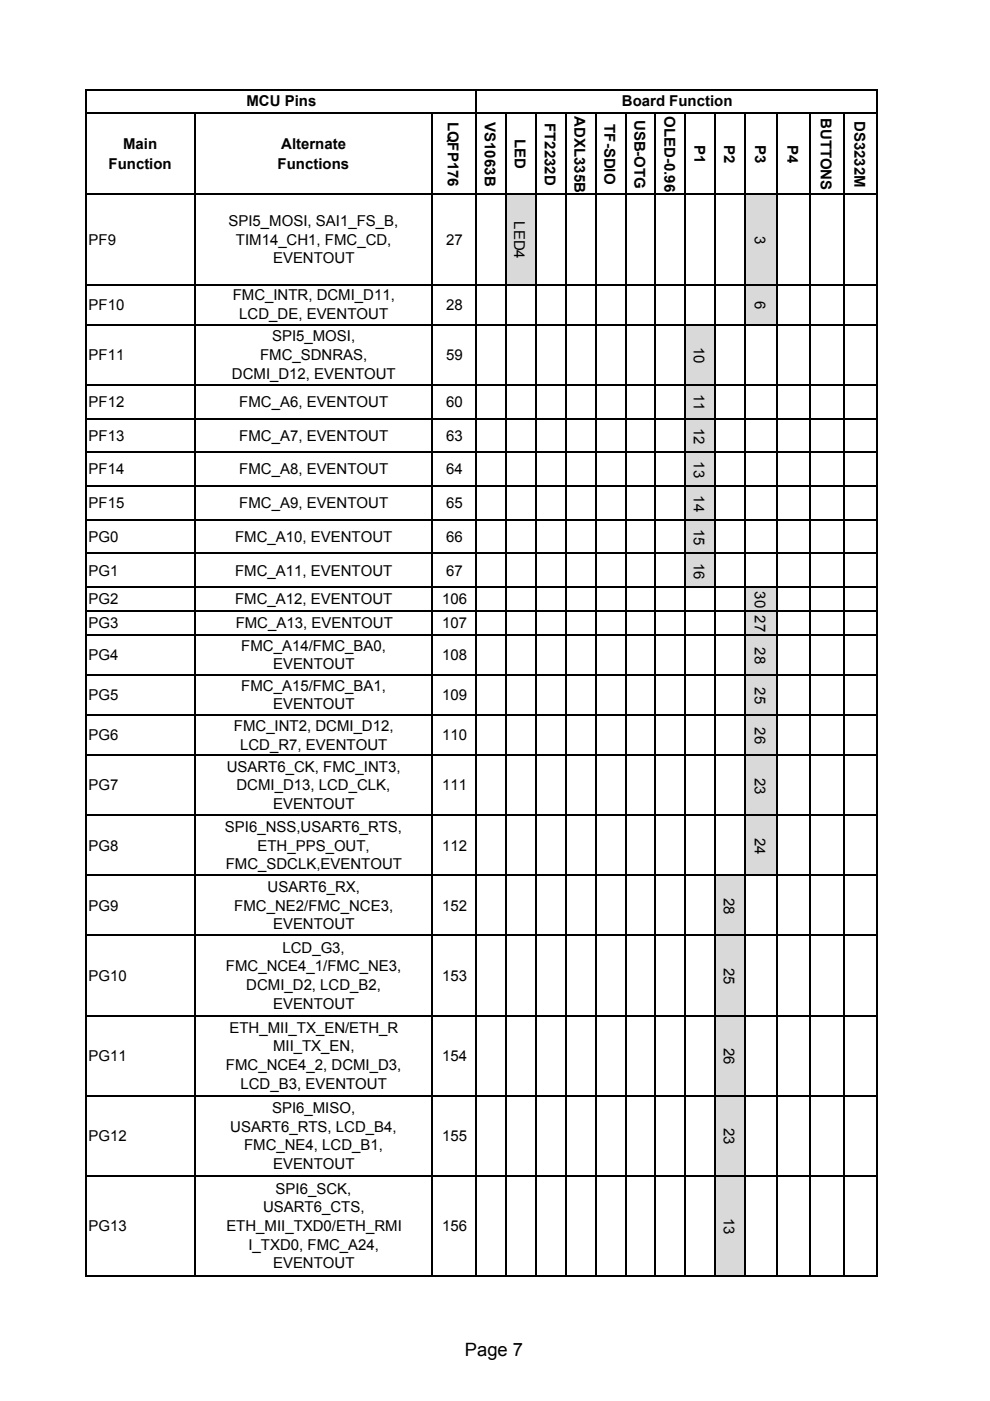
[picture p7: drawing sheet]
<svg xmlns="http://www.w3.org/2000/svg" width="210mm" height="297mm" viewBox="0 0 210 297" stroke-linecap="round" stroke-linejoin="round" font-family="sans-serif">
<defs><g id="words">
<text font-size="3.9" x="98.6" y="287.6">Page 7</text>
<g font-size="3.2">
<text x="52.3" y="22.5">MCU Pins</text>
<text x="131.9" y="22.5">Board Function</text>
<text x="95" y="25.8" transform="rotate(90 95 25.8)">LQFP176</text>
<text x="102.8" y="25.9" transform="rotate(90 102.8 25.9)">VS1063B</text>
<text x="109.2" y="29.5" transform="rotate(90 109.2 29.5)">LED</text>
<text x="115.5" y="26" transform="rotate(90 115.5 26)">FT2232D</text>
<text x="121.9" y="24.6" transform="rotate(90 121.9 24.6)">ADXL335B</text>
<text x="128.2" y="26.3" transform="rotate(90 128.2 26.3)">TF-SDIO</text>
<text x="134.6" y="25.4" transform="rotate(90 134.6 25.4)">USB-OTG</text>
<text x="140.9" y="24.6" transform="rotate(90 140.9 24.6)">OLED-0.96</text>
<text x="174.1" y="25" transform="rotate(90 174.1 25)">BUTTONS</text>
<text x="181.3" y="25.6" transform="rotate(90 181.3 25.6)">DS3232M</text>
<text x="23" y="35.8">Function</text>
<text x="26.1" y="31.6">Main</text>
<text x="58.9" y="35.8">Functions</text>
<text x="59.6" y="31.6">Alternate</text>
<text x="147.3" y="30.7" transform="rotate(90 147.3 30.7)">P1</text>
<text x="153.6" y="30.7" transform="rotate(90 153.6 30.7)">P2</text>
<text x="160.2" y="30.7" transform="rotate(90 160.2 30.7)">P3</text>
<text x="167" y="30.7" transform="rotate(90 167 30.7)">P4</text>
<text x="48.5" y="47.9">SPI5_MOSI, SAI1_FS_B,</text>
<text x="109.1" y="46.9" transform="rotate(90 109.1 46.9)">LED4</text>
<text x="18.8" y="51.9">PF9</text>
<text x="50" y="51.9">TIM14_CH1, FMC_CD,</text>
<text x="94.7" y="51.9">27</text>
<text x="160.1" y="50" transform="rotate(90 160.1 50)">3</text>
<text x="57.9" y="55.8">EVENTOUT</text>
<text x="18.8" y="65.7">PF10</text>
<text x="49.4" y="63.7">FMC_INTR, DCMI_D11,</text>
<text x="94.7" y="65.7">28</text>
<text x="160.1" y="63.8" transform="rotate(90 160.1 63.8)">6</text>
<text x="50.8" y="67.6">LCD_DE, EVENTOUT</text>
<text x="18.8" y="76.3">PF11</text>
<text x="55.2" y="76.3">FMC_SDNRAS,</text>
<text x="57.7" y="72.4">SPI5_MOSI,</text>
<text x="94.7" y="76.3">59</text>
<text x="147.2" y="73.6" transform="rotate(90 147.2 73.6)">10</text>
<text x="49.2" y="80.3">DCMI_D12, EVENTOUT</text>
<text x="147.2" y="83.5" transform="rotate(90 147.2 83.5)">11</text>
<text x="18.8" y="86.3">PF12</text>
<text x="50.8" y="86.3">FMC_A6, EVENTOUT</text>
<text x="94.7" y="86.3">60</text>
<text x="18.8" y="93.4">PF13</text>
<text x="50.8" y="93.4">FMC_A7, EVENTOUT</text>
<text x="94.7" y="93.4">63</text>
<text x="147.2" y="90.7" transform="rotate(90 147.2 90.7)">12</text>
<text x="18.8" y="100.6">PF14</text>
<text x="50.8" y="100.6">FMC_A8, EVENTOUT</text>
<text x="94.7" y="100.6">64</text>
<text x="147.2" y="97.8" transform="rotate(90 147.2 97.8)">13</text>
<text x="18.8" y="107.7">PF15</text>
<text x="50.8" y="107.7">FMC_A9, EVENTOUT</text>
<text x="94.7" y="107.7">65</text>
<text x="147.2" y="105" transform="rotate(90 147.2 105)">14</text>
<text x="147.2" y="112.1" transform="rotate(90 147.2 112.1)">15</text>
<text x="18.8" y="114.9">PG0</text>
<text x="49.9" y="114.9">FMC_A10, EVENTOUT</text>
<text x="94.7" y="114.9">66</text>
<text x="147.2" y="119.3" transform="rotate(90 147.2 119.3)">16</text>
<text x="18.8" y="122">PG1</text>
<text x="49.9" y="122">FMC_A11, EVENTOUT</text>
<text x="94.7" y="122">67</text>
<text x="160.1" y="125.4" transform="rotate(90 160.1 125.4)">30</text>
<text x="18.8" y="128.1">PG2</text>
<text x="49.9" y="128.1">FMC_A12, EVENTOUT</text>
<text x="93.8" y="128.1">106</text>
<text x="160.1" y="130.4" transform="rotate(90 160.1 130.4)">27</text>
<text x="18.8" y="133.2">PG3</text>
<text x="50" y="133.2">FMC_A13, EVENTOUT</text>
<text x="51.2" y="138">FMC_A14/FMC_BA0,</text>
<text x="93.8" y="133.2">107</text>
<text x="160.1" y="137.2" transform="rotate(90 160.1 137.2)">28</text>
<text x="18.8" y="140">PG4</text>
<text x="57.9" y="141.9">EVENTOUT</text>
<text x="93.8" y="140">108</text>
<text x="18.8" y="148.5">PG5</text>
<text x="51.2" y="146.5">FMC_A15/FMC_BA1,</text>
<text x="93.8" y="148.5">109</text>
<text x="160.1" y="145.7" transform="rotate(90 160.1 145.7)">25</text>
<text x="49.6" y="155">FMC_INT2, DCMI_D12,</text>
<text x="57.9" y="150.4">EVENTOUT</text>
<text x="160.1" y="154.2" transform="rotate(90 160.1 154.2)">26</text>
<text x="18.8" y="157">PG6</text>
<text x="50.9" y="158.9">LCD_R7, EVENTOUT</text>
<text x="93.8" y="157">110</text>
<text x="18.8" y="167.6">PG7</text>
<text x="48.1" y="163.7">USART6_CK, FMC_INT3,</text>
<text x="50.2" y="167.6">DCMI_D13, LCD_CLK,</text>
<text x="93.8" y="167.6">111</text>
<text x="160.1" y="164.8" transform="rotate(90 160.1 164.8)">23</text>
<text x="57.9" y="171.5">EVENTOUT</text>
<text x="47.7" y="176.4">SPI6_NSS,USART6_RTS,</text>
<text x="160.1" y="177.6" transform="rotate(90 160.1 177.6)">24</text>
<text x="18.8" y="180.3">PG8</text>
<text x="47.9" y="184.3">FMC_SDCLK,EVENTOUT</text>
<text x="54.6" y="180.3">ETH_PPS_OUT,</text>
<text x="93.8" y="180.3">112</text>
<text x="56.8" y="189.1">USART6_RX,</text>
<text x="153.5" y="190.3" transform="rotate(90 153.5 190.3)">28</text>
<text x="18.8" y="193.1">PG9</text>
<text x="49.7" y="193.1">FMC_NE2/FMC_NCE3,</text>
<text x="57.9" y="197">EVENTOUT</text>
<text x="93.8" y="193.1">152</text>
<text x="59.9" y="202">LCD_G3,</text>
<text x="18.8" y="207.9">PG10</text>
<text x="47.9" y="206">FMC_NCE4_1/FMC_NE3,</text>
<text x="52.2" y="209.9">DCMI_D2, LCD_B2,</text>
<text x="93.8" y="207.9">153</text>
<text x="153.5" y="205.2" transform="rotate(90 153.5 205.2)">25</text>
<text x="57.9" y="213.8">EVENTOUT</text>
<text x="48.7" y="219">ETH_MII_TX_EN/ETH_R</text>
<text x="18.8" y="224.9">PG11</text>
<text x="47.9" y="226.9">FMC_NCE4_2, DCMI_D3,</text>
<text x="57.9" y="222.9">MII_TX_EN,</text>
<text x="93.8" y="224.9">154</text>
<text x="153.5" y="222.2" transform="rotate(90 153.5 222.2)">26</text>
<text x="51" y="230.8">LCD_B3, EVENTOUT</text>
<text x="48.9" y="239.9">USART6_RTS, LCD_B4,</text>
<text x="57.7" y="236">SPI6_MISO,</text>
<text x="153.5" y="239.1" transform="rotate(90 153.5 239.1)">23</text>
<text x="18.8" y="241.9">PG12</text>
<text x="51.8" y="243.8">FMC_NE4, LCD_B1,</text>
<text x="93.8" y="241.9">155</text>
<text x="57.9" y="247.8">EVENTOUT</text>
<text x="55.8" y="257">USART6_CTS,</text>
<text x="58.5" y="253.1">SPI6_SCK,</text>
<text x="18.8" y="261">PG13</text>
<text x="48" y="261">ETH_MII_TXD0/ETH_RMI</text>
<text x="93.8" y="261">156</text>
<text x="153.5" y="258.2" transform="rotate(90 153.5 258.2)">13</text>
<text x="52.7" y="264.9">I_TXD0, FMC_A24,</text>
<text x="57.9" y="268.9">EVENTOUT</text>
</g>
</g></defs>
<g fill="none" stroke="#000" stroke-width=".34">
<path d="M18.2 19v22.4M18.3 19.1h168M100.9 19.3v22.1M186.1 19.3v22.1M18.3 23.9h168M41.3 24.1v17.3M91.7 24.1v17.3M107.3 24.1v17.3M113.6 24.1v17.3M120 24.1v17.3M126.3 24.1v17.3M132.7 24.1v17.3"/>
<path d="M139 24.1v17.3M145.4 24.1v17.3M151.7 24.1v17.3M158.1 24.1v17.3M164.9 24.1v17.3M171.7 24.1v17.3M179 24.1v17.3M18.3 41.2h168"/>
</g>
<g fill="#d9d9d9">
<path d="M107.3 41.4h6.4v19h-6.4z"/>
<path d="M158.1 41.4h6.8v19h-6.8z"/>
<path d="M158.1 60.3h6.8v8.6h-6.8z"/>
<path d="M145.4 68.8h6.4v12.8h-6.4z"/>
<path d="M145.4 81.6h6.4v7.2h-6.4z"/>
<path d="M145.4 88.7h6.4v7.2h-6.4z"/>
<path d="M145.4 95.9h6.4v7.2h-6.4z"/>
<path d="M145.4 103h6.4v7.2h-6.4z"/>
<path d="M145.4 110.2h6.4v7.2h-6.4z"/>
<path d="M145.4 117.3h6.4v7.2h-6.4z"/>
<path d="M158.1 124.5h6.8v5.1h-6.8z"/>
<path d="M158.1 129.5h6.8v5.1h-6.8z"/>
<path d="M158.1 134.6h6.8v8.5h-6.8z"/>
<path d="M158.1 143.1h6.8v8.5h-6.8z"/>
<path d="M158.1 151.6h6.8v8.5h-6.8z"/>
<path d="M158.1 160.1h6.8v12.8h-6.8z"/>
<path d="M158.1 172.8h6.8v12.8h-6.8z"/>
<path d="M151.7 185.6h6.4v12.8h-6.4z"/>
<path d="M151.7 198.3h6.4v17h-6.4z"/>
<path d="M151.7 215.3h6.4v17h-6.4z"/>
<path d="M151.7 232.3h6.4v17h-6.4z"/>
<path d="M151.7 249.3h6.4v21.3h-6.4z"/>
</g>
<g fill="none" stroke="#000" stroke-width=".34">
<path d="M18.2 41v229.7M18.3 41.2h168M41.3 41.4v229.3M91.7 41.4v229.3M100.9 41.4v229.3M107.3 41.4v229.3M113.6 41.4v229.3M120 41.4v229.3M126.3 41.4v229.3M132.7 41.4v229.3M139 41.4v229.3M145.4 41.4v229.3"/>
<path d="M151.7 41.4v229.3M158.1 41.4v229.3M164.9 41.4v229.3M171.7 41.4v229.3M179 41.4v229.3M186.1 41.4v229.3M18.3 60.3h168M18.3 68.8h168M18.3 81.6h168M18.3 88.7h168M18.3 95.9h168M18.3 103h168"/>
<path d="M18.3 110.2h168M18.3 117.3h168M18.3 124.5h168M18.3 129.5h168M18.3 134.6h168M18.3 143.1h168M18.3 151.6h168M18.3 160.1h168M18.3 172.8h168M18.3 185.6h168M18.3 198.3h168M18.3 215.3h168"/>
<path d="M18.3 232.3h168M18.3 249.3h168M18.3 270.5h168"/>
</g>
<use href="#words"/>
</svg>
